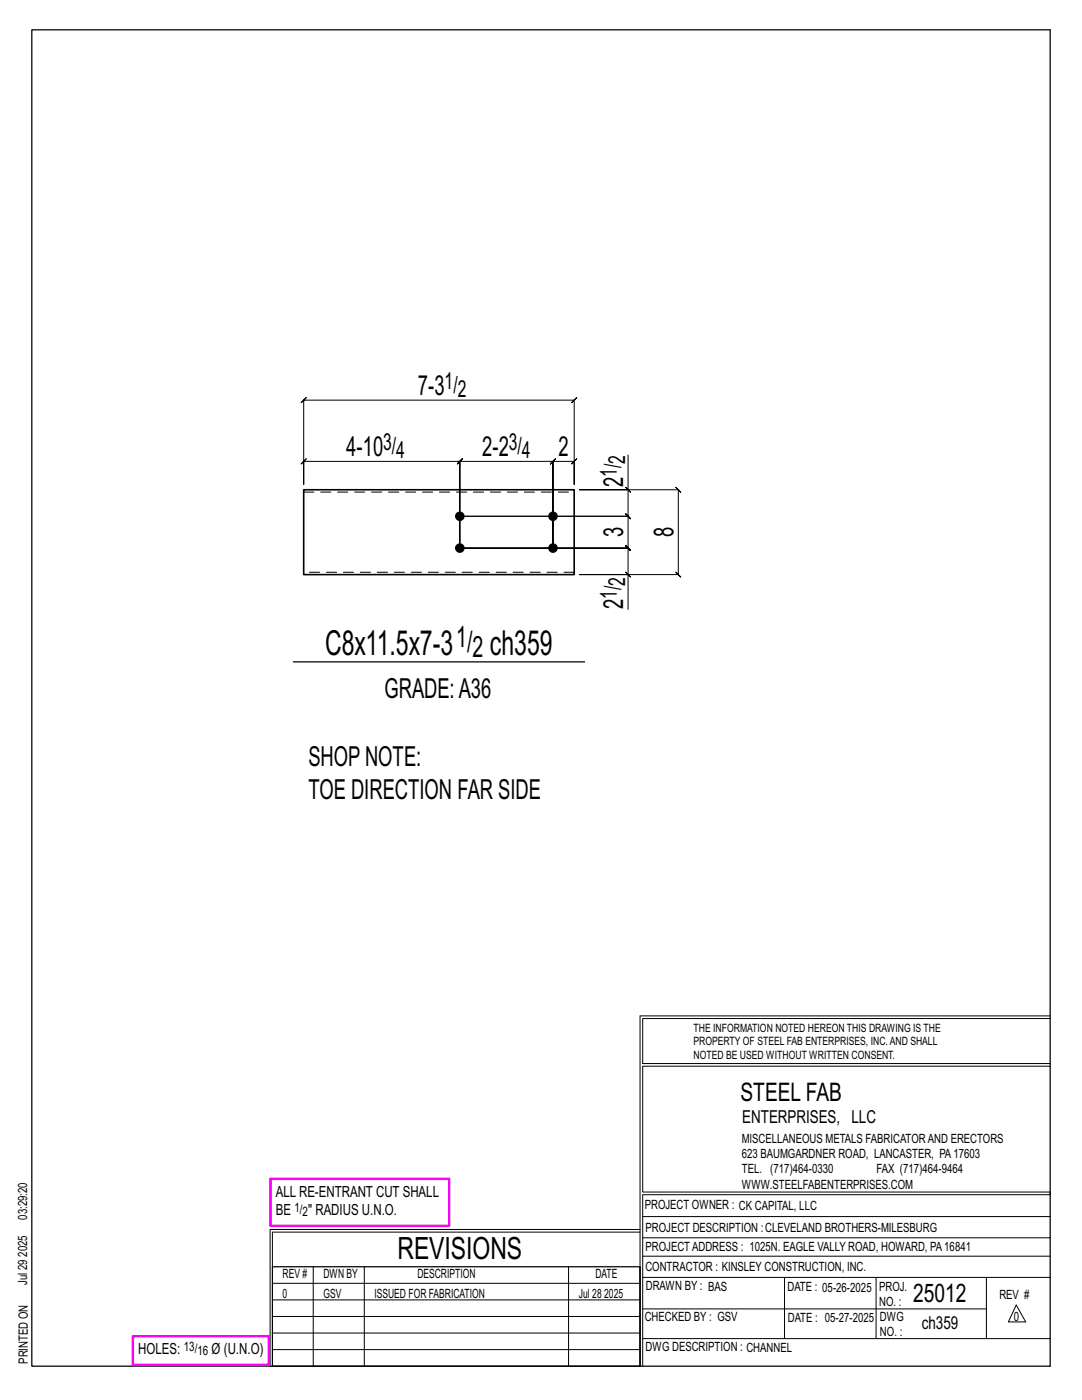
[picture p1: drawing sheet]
<svg xmlns="http://www.w3.org/2000/svg" width="216mm" height="279mm" viewBox="0 0 216 279" stroke-linecap="round" stroke-linejoin="round" font-family="sans-serif">
<defs><g id="words">
<g font-size="6.9">
<text x="64.9" y="130.6">C8x11.5x7-3</text>
<text x="97.7" y="130.6">ch359</text>
</g>
<text font-size="6.1" x="79.3" y="251.3">REVISIONS</text>
<g font-size="5.9">
<text x="91" y="129.1">1/</text>
<text x="94.3" y="131.2">2</text>
</g>
<g font-size="5.5">
<text x="83.4" y="78.9">7-3</text>
<text x="69.1" y="91.1">4-10</text>
<text x="96.2" y="91.1">2-2</text>
<text x="111.4" y="91.1">2</text>
<text x="124.3" y="97.2" transform="rotate(-90 124.3 97.2)">2</text>
<text x="124.3" y="107.2" transform="rotate(-90 124.3 107.2)">3</text>
<text x="134.4" y="107.2" transform="rotate(-90 134.4 107.2)">8</text>
<text x="124.3" y="121.6" transform="rotate(-90 124.3 121.6)">2</text>
<text x="76.7" y="139.4">GRADE:A36</text>
<text x="61.5" y="152.9">SHOPNOTE:</text>
<text x="61.5" y="159.5">TOE DIRECTION FAR SIDE</text>
</g>
<g font-size="5.1">
<text x="147.8" y="219.8">STEEL FAB</text>
<text x="182.2" y="259.9">25012</text>
</g>
<g font-size="4.7">
<text x="88.7" y="77.6">1/</text>
<text x="91.3" y="79.3">2</text>
<text x="76.5" y="89.8">3/</text>
<text x="101.5" y="89.8">3/</text>
<text x="79.1" y="91.5">4</text>
<text x="104.1" y="91.5">4</text>
<text x="123.1" y="95.2" transform="rotate(-90 123.1 95.2)">1/</text>
<text x="124.7" y="92.5" transform="rotate(-90 124.7 92.5)">2</text>
<text x="123.1" y="119.6" transform="rotate(-90 123.1 119.6)">1/</text>
<text x="124.7" y="116.9" transform="rotate(-90 124.7 116.9)">2</text>
</g>
<g font-size="3.6">
<text x="148.1" y="224.1">ENTERPRISES, LLC</text>
<text x="183.9" y="265.2">ch359</text>
</g>
<g font-size="3.1">
<text x="55" y="238.9">ALL RE-ENTRANT CUT SHALL</text>
<text x="55" y="242.5">BE</text>
<text x="61.5" y="242.5">&quot; RADIUS U.N.O.</text>
<text x="27.6" y="270.2">HOLES:</text>
<text x="42.2" y="270.2">Ø (U.N.O)</text>
</g>
<g font-size="2.6">
<text x="58.8" y="241.8">1/</text>
<text x="60.4" y="242.7">2</text>
<text x="36.7" y="269.6">13/</text>
<text x="39.4" y="270.5">16</text>
</g>
<g font-size="2.5">
<text x="148" y="231.2">623 BAUMGARDNER ROAD, LANCASTER, PA17603</text>
<text x="148" y="228.1">MISCELLANEOUS METALS FABRICATORAND ERECTORS</text>
<text x="148" y="237.2">WWW.STEELFABENTERPRISES.COM</text>
<text x="148" y="234.2">TEL. (717)464-0330</text>
<text x="174.9" y="234.2">FAX (717)464-9464</text>
<text x="5.4" y="243.4" transform="rotate(-90 5.4 243.4)">03:29:20</text>
<text x="128.7" y="241.3">PROJECT OWNER : CK CAPITAL, LLC</text>
<text x="128.8" y="246">PROJECT DESCRIPTION :CLEVELAND BROTHERS-MILESBURG</text>
<text x="5.4" y="250.8" transform="rotate(-90 5.4 250.8)">2025</text>
<text x="128.8" y="249.7">PROJECTADDRESS : 1025N. EAGLE VALLY ROAD, HOWARD, PA16841</text>
<text x="5.4" y="256.5" transform="rotate(-90 5.4 256.5)">Jul 29</text>
<text x="56.4" y="255">REV #</text>
<text x="64.5" y="255">DWN BY</text>
<text x="83.3" y="255">DESCRIPTION</text>
<text x="118.8" y="255">DATE</text>
<text x="128.8" y="253.7">CONTRACTOR : KINSLEY CONSTRUCTION, INC.</text>
<text x="128.9" y="257.5">DRAWN BY : BAS</text>
<text x="157.1" y="257.6">DATE : 05-26-2025</text>
<text x="175.4" y="257.7">PROJ.</text>
<text x="56.4" y="259">0</text>
<text x="64.5" y="259">GSV</text>
<text x="74.7" y="259">ISSUED FOR FABRICATION</text>
<text x="115.5" y="259">Jul 28</text>
<text x="120.6" y="259">2025</text>
<text x="128.6" y="263.7">CHECKED BY : GSV</text>
<text x="157.2" y="263.7">DATE : 05-27-2025</text>
<text x="175.4" y="260.7">NO. :</text>
<text x="175.6" y="263.7">DWG</text>
<text x="199.4" y="259.2">REV #</text>
<text x="202.3" y="263.7">0</text>
<text x="128.8" y="269.7">DWG DESCRIPTION : CHANNEL</text>
<text x="175.6" y="266.7">NO. :</text>
<text x="5.5" y="272.2" transform="rotate(-90 5.5 272.2)">PRINTED ON</text>
</g>
<g font-size="2.3">
<text x="138.4" y="208.6">PROPERTY OF STEEL FAB ENTERPRISES, INC.AND SHALL</text>
<text x="138.4" y="205.9">THE INFORMATION NOTED HEREON THIS DRAWING IS THE</text>
<text x="138.4" y="211.3">NOTED BE USED WITHOUT WRITTEN CONSENT.</text>
</g>
</g></defs>
<g fill="none" stroke="#000" stroke-width=".2">
<path d="M60.6 79.9l-.5 .5 1-1-.5 .5h54l-.5 .5 1-1-.5 .5v16.8v-4.6l.5-.5-1 1 .5-.5h-4.3l.5-.5-1 1 .5-.5v17.3v-17.3l.5-.5-1 1 .5-.5h-18.5l.5-.5-1 1 .5-.5v17.3v-17.3l.5-.5-1 1 .5-.5h-31.2l.5-.5-1 1 .5-.5v4.6zM124.8 97.2l1 1zM125.3 90.8v6.9h-9.7h19.7l-.5-.5 1 1-.5-.5v17l-.5-.5 1 1-.5-.5h-19.7h9.7v6.9M125.3 97.7v5.3l-.5-.5 1 1-.5-.5h-33.5h33.5l-.5-.5 1 1-.5-.5v6.4l-.5-.5 1 1-.5-.5h-33.5h33.5l-.5-.5 1 1-.5-.5v5.3M124.8 114.2l1 1zM127.7 202.7v70M127.7 202.7h81.8M209.5 203.3h-81.3v9h81.3M209.5 212.8h-81.3v25.1h81.3v.5h-81.3v34.3M54.4 259.4h73.3M54.4 256.1h73.3M62.5 252.8v19.9"/>
<path d="M72.7 252.8v19.9M113.4 252.8v19.9M127.7 245.4h-73.8v27.3M127.7 245.9h-73.3v6.9M128.2 242.8h81.3M128.2 254.9h81.3M128.2 250.7h81.3M128.2 247h81.3M156.5 254.9v12.2M174.8 254.9v12.2M196.8 254.9v12.2M54.4 269.3h73.3"/>
<path d="M54.4 266h73.3M54.4 262.7h73.3M128.2 261.2h68.6M128.2 267.1h81.3M202.8 260.4l1.9 3.4h-3.5z"/>
</g>
<path d="M6.3 6h203.2v266.7h-203.2zM58.5 132.1h58.1M54.4 252.8h73.3v19.9h-73.3z" fill="none" stroke="#000" stroke-width=".25"/>
<path d="M54 235.3h35.6v9.3h-35.6zM26.5 266.7h27.1v5.7h-27.1z" fill="none" stroke="#f0f" stroke-width=".5"/>
<g fill="#000" stroke="#000" stroke-width=".2">
<circle cx="91.8" cy="103" r=".86"/>
<circle cx="91.8" cy="109.4" r=".86"/>
<circle cx="110.3" cy="103" r=".86"/>
<circle cx="110.3" cy="109.4" r=".86"/>
</g>
<path d="M60.6 97.7h54v17h-54z" fill="none" stroke="#000" stroke-width=".32"/>
<path d="M60.6 98.2h54M114.6 114.2h-54" fill="none" stroke="#000" stroke-width=".2" stroke-dasharray="2 1.4"/>
<use href="#words"/>
</svg>
